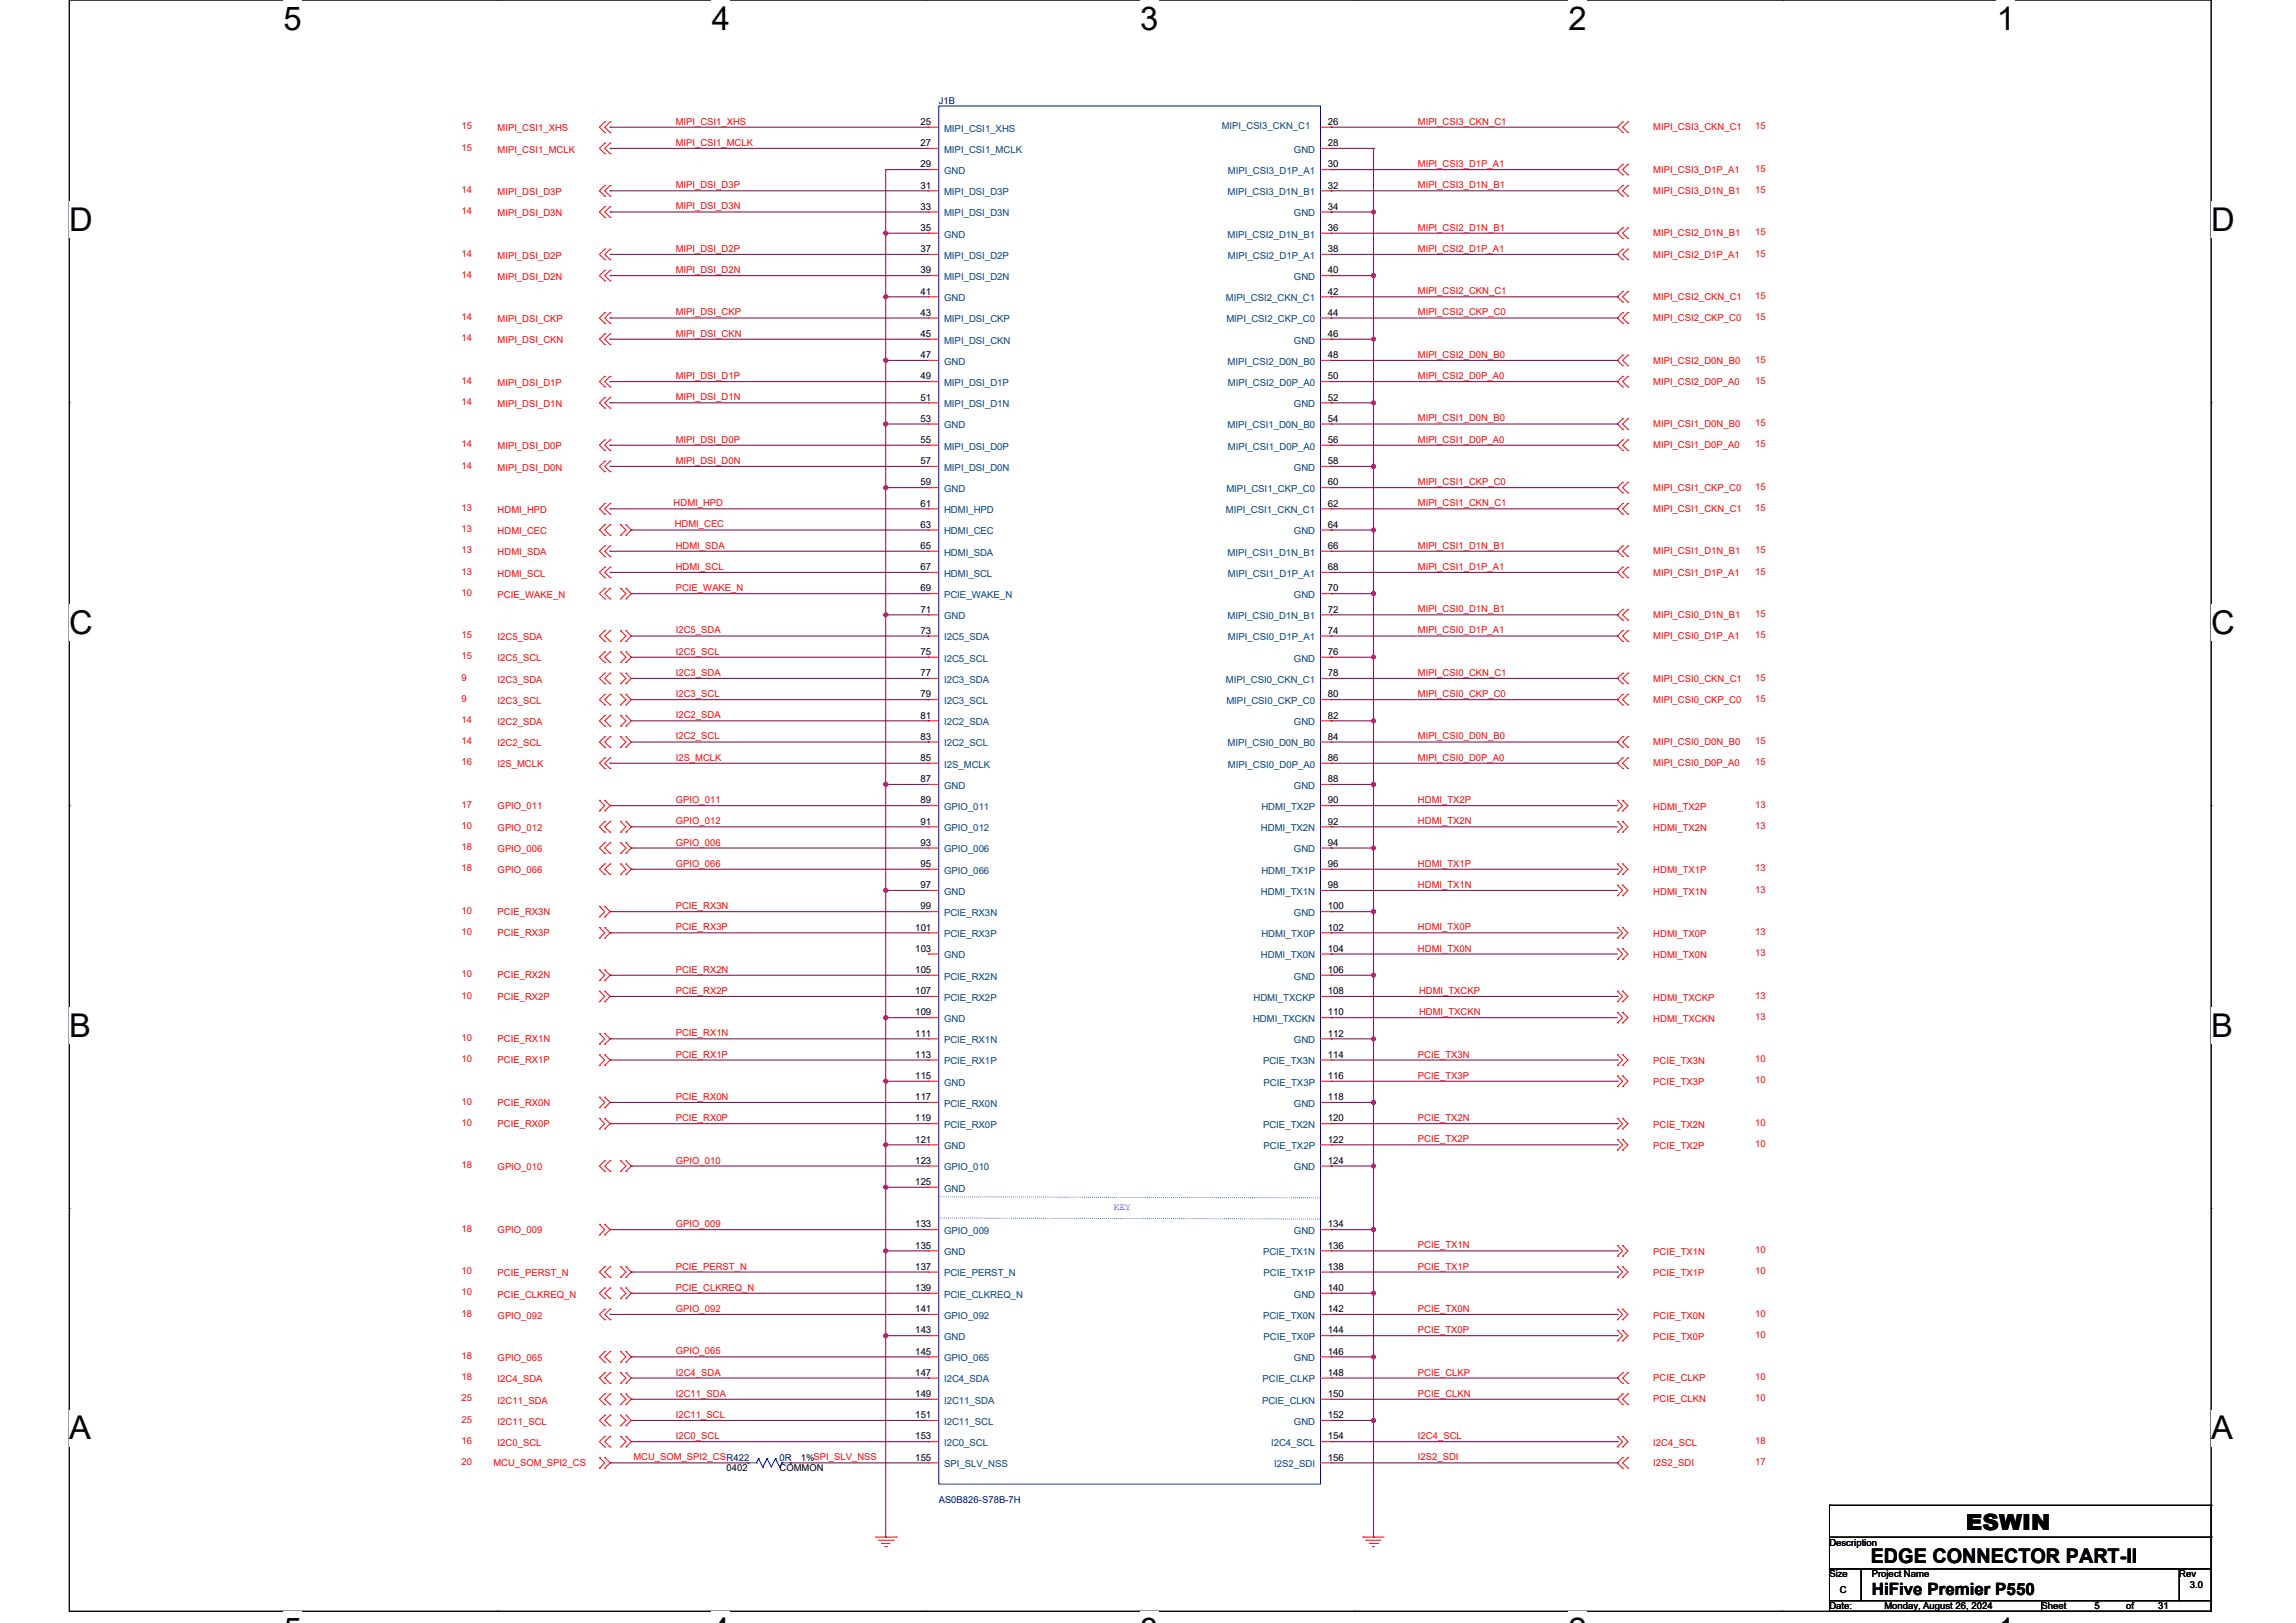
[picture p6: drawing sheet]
<svg xmlns="http://www.w3.org/2000/svg" width="297mm" height="210mm" viewBox="0 0 297 210" stroke-linecap="round" stroke-linejoin="round" font-family="sans-serif">
<defs><g id="words">
<g font-size="4.2">
<text x="36.7" y="3.8">5</text>
<text x="92.1" y="3.8">4</text>
<text x="147.5" y="3.8">3</text>
<text x="202.9" y="3.8">2</text>
<text x="258.3" y="3.8">1</text>
<text x="9" y="29.9">D</text>
<text x="286" y="29.9">D</text>
<text x="9" y="82">C</text>
<text x="286" y="82">C</text>
<text x="9" y="134.1">B</text>
<text x="286" y="134.1">B</text>
<text x="9" y="186.2">A</text>
<text x="286" y="186.2">A</text>
</g>
<text font-size="2.9" x="254.3" y="197.9">ESWIN</text>
<text font-size="2.6" x="242" y="202.3">EDGE CONNECTOR PART-II</text>
<text font-size="2.2" x="242.1" y="206.4">HiFive Premier P550</text>
<g font-size="1.2" fill="#f00">
<text x="59.7" y="16.7">15</text>
<text x="64.4" y="17">MIPI_CSI1_XHS</text>
<text x="87.4" y="16.1">MIPI_CSI1_XHS</text>
<text x="183.4" y="16.1">MIPI_CSI3_CKN_C1</text>
<text x="213.9" y="16.9">MIPI_CSI3_CKN_C1</text>
<text x="227" y="16.7">15</text>
<text x="59.7" y="19.5">15</text>
<text x="64.4" y="19.8">MIPI_CSI1_MCLK</text>
<text x="87.4" y="18.9">MIPI_CSI1_MCLK</text>
<text x="183.4" y="21.6">MIPI_CSI3_D1P_A1</text>
<text x="213.9" y="22.4">MIPI_CSI3_D1P_A1</text>
<text x="227" y="22.2">15</text>
<text x="59.7" y="25">14</text>
<text x="59.7" y="27.7">14</text>
<text x="64.4" y="25.2">MIPI_DSI_D3P</text>
<text x="64.4" y="28">MIPI_DSI_D3N</text>
<text x="87.4" y="24.4">MIPI_DSI_D3P</text>
<text x="87.4" y="27.1">MIPI_DSI_D3N</text>
<text x="183.4" y="29.8">MIPI_CSI2_D1N_B1</text>
<text x="183.4" y="24.4">MIPI_CSI3_D1N_B1</text>
<text x="213.9" y="25.1">MIPI_CSI3_D1N_B1</text>
<text x="227" y="25">15</text>
<text x="59.7" y="35.9">14</text>
<text x="59.7" y="33.2">14</text>
<text x="64.4" y="33.5">MIPI_DSI_D2P</text>
<text x="87.4" y="35.3">MIPI_DSI_D2N</text>
<text x="87.4" y="32.6">MIPI_DSI_D2P</text>
<text x="183.4" y="32.6">MIPI_CSI2_D1P_A1</text>
<text x="213.9" y="30.6">MIPI_CSI2_D1N_B1</text>
<text x="213.9" y="33.3">MIPI_CSI2_D1P_A1</text>
<text x="227" y="30.4">15</text>
<text x="227" y="33.2">15</text>
<text x="59.7" y="41.4">14</text>
<text x="64.4" y="41.7">MIPI_DSI_CKP</text>
<text x="64.4" y="36.2">MIPI_DSI_D2N</text>
<text x="87.4" y="40.8">MIPI_DSI_CKP</text>
<text x="183.4" y="38.1">MIPI_CSI2_CKN_C1</text>
<text x="183.4" y="40.8">MIPI_CSI2_CKP_C0</text>
<text x="213.9" y="38.8">MIPI_CSI2_CKN_C1</text>
<text x="213.9" y="41.6">MIPI_CSI2_CKP_C0</text>
<text x="227" y="38.7">15</text>
<text x="227" y="41.4">15</text>
<text x="59.7" y="44.2">14</text>
<text x="64.4" y="44.4">MIPI_DSI_CKN</text>
<text x="87.4" y="43.6">MIPI_DSI_CKN</text>
<text x="183.4" y="46.3">MIPI_CSI2_D0N_B0</text>
<text x="213.9" y="47.1">MIPI_CSI2_D0N_B0</text>
<text x="227" y="46.9">15</text>
<text x="59.7" y="49.7">14</text>
<text x="59.7" y="52.4">14</text>
<text x="64.4" y="49.9">MIPI_DSI_D1P</text>
<text x="64.4" y="52.7">MIPI_DSI_D1N</text>
<text x="87.4" y="49.1">MIPI_DSI_D1P</text>
<text x="87.4" y="51.8">MIPI_DSI_D1N</text>
<text x="183.4" y="49.1">MIPI_CSI2_D0P_A0</text>
<text x="213.9" y="49.8">MIPI_CSI2_D0P_A0</text>
<text x="227" y="49.7">15</text>
<text x="59.7" y="57.9">14</text>
<text x="64.4" y="58.2">MIPI_DSI_D0P</text>
<text x="87.4" y="57.3">MIPI_DSI_D0P</text>
<text x="183.4" y="54.5">MIPI_CSI1_D0N_B0</text>
<text x="183.4" y="57.3">MIPI_CSI1_D0P_A0</text>
<text x="213.9" y="55.3">MIPI_CSI1_D0N_B0</text>
<text x="213.9" y="58">MIPI_CSI1_D0P_A0</text>
<text x="227" y="55.1">15</text>
<text x="227" y="57.9">15</text>
<text x="59.7" y="60.6">14</text>
<text x="64.4" y="60.9">MIPI_DSI_D0N</text>
<text x="87.1" y="65.5">HDMI_HPD</text>
<text x="87.4" y="60">MIPI_DSI_D0N</text>
<text x="183.4" y="62.8">MIPI_CSI1_CKP_C0</text>
<text x="183.4" y="65.5">MIPI_CSI1_CKN_C1</text>
<text x="213.9" y="63.5">MIPI_CSI1_CKP_C0</text>
<text x="227" y="63.4">15</text>
<text x="59.7" y="66.1">13</text>
<text x="59.7" y="71.6">13</text>
<text x="59.7" y="68.9">13</text>
<text x="64.4" y="66.4">HDMI_HPD</text>
<text x="64.4" y="71.9">HDMI_SDA</text>
<text x="64.4" y="69.1">HDMI_CEC</text>
<text x="87.3" y="68.3">HDMI_CEC</text>
<text x="87.4" y="71">HDMI_SDA</text>
<text x="183.4" y="71">MIPI_CSI1_D1N_B1</text>
<text x="213.9" y="66.3">MIPI_CSI1_CKN_C1</text>
<text x="213.9" y="71.7">MIPI_CSI1_D1N_B1</text>
<text x="227" y="66.1">15</text>
<text x="227" y="71.6">15</text>
<text x="59.7" y="74.3">13</text>
<text x="59.7" y="77.1">10</text>
<text x="64.4" y="74.6">HDMI_SCL</text>
<text x="64.4" y="77.4">PCIE_WAKE_N</text>
<text x="87.4" y="73.7">HDMI_SCL</text>
<text x="87.4" y="76.5">PCIE_WAKE_N</text>
<text x="183.4" y="73.7">MIPI_CSI1_D1P_A1</text>
<text x="213.9" y="74.5">MIPI_CSI1_D1P_A1</text>
<text x="227" y="74.3">15</text>
<text x="59.7" y="82.6">15</text>
<text x="64.4" y="82.8">I2C5_SDA</text>
<text x="87.4" y="82">I2C5_SDA</text>
<text x="183.4" y="79.2">MIPI_CSI0_D1N_B1</text>
<text x="183.4" y="82">MIPI_CSI0_D1P_A1</text>
<text x="213.9" y="80">MIPI_CSI0_D1N_B1</text>
<text x="213.9" y="82.7">MIPI_CSI0_D1P_A1</text>
<text x="227" y="79.8">15</text>
<text x="227" y="82.6">15</text>
<text x="59.7" y="85.3">15</text>
<text x="59.7" y="88.1">9</text>
<text x="64.4" y="85.6">I2C5_SCL</text>
<text x="64.4" y="88.3">I2C3_SDA</text>
<text x="87.4" y="87.5">I2C3_SDA</text>
<text x="87.4" y="84.7">I2C5_SCL</text>
<text x="183.4" y="87.5">MIPI_CSI0_CKN_C1</text>
<text x="213.9" y="88.2">MIPI_CSI0_CKN_C1</text>
<text x="227" y="88.1">15</text>
<text x="59.7" y="90.8">9</text>
<text x="59.7" y="93.5">14</text>
<text x="64.4" y="91.1">I2C3_SCL</text>
<text x="64.4" y="93.8">I2C2_SDA</text>
<text x="87.4" y="90.2">I2C3_SCL</text>
<text x="87.4" y="92.9">I2C2_SDA</text>
<text x="87.4" y="95.7">I2C2_SCL</text>
<text x="183.4" y="90.2">MIPI_CSI0_CKP_C0</text>
<text x="183.4" y="95.7">MIPI_CSI0_D0N_B0</text>
<text x="213.9" y="90.9">MIPI_CSI0_CKP_C0</text>
<text x="227" y="90.8">15</text>
<text x="59.7" y="96.3">14</text>
<text x="59.7" y="99">16</text>
<text x="64.4" y="96.6">I2C2_SCL</text>
<text x="64.4" y="99.3">I2S_MCLK</text>
<text x="87.4" y="98.4">I2S_MCLK</text>
<text x="183.4" y="98.4">MIPI_CSI0_D0P_A0</text>
<text x="213.9" y="96.4">MIPI_CSI0_D0N_B0</text>
<text x="213.9" y="99.2">MIPI_CSI0_D0P_A0</text>
<text x="227" y="96.3">15</text>
<text x="227" y="99">15</text>
<text x="59.7" y="104.5">17</text>
<text x="59.7" y="107.3">10</text>
<text x="64.4" y="104.7">GPIO_011</text>
<text x="64.4" y="107.5">GPIO_012</text>
<text x="87.4" y="103.9">GPIO_011</text>
<text x="87.4" y="106.7">GPIO_012</text>
<text x="183.4" y="103.9">HDMI_TX2P</text>
<text x="183.4" y="106.7">HDMI_TX2N</text>
<text x="213.9" y="104.8">HDMI_TX2P</text>
<text x="213.9" y="107.5">HDMI_TX2N</text>
<text x="227" y="104.5">13</text>
<text x="227" y="107.3">13</text>
<text x="59.7" y="110">18</text>
<text x="59.7" y="112.7">18</text>
<text x="64.4" y="110.3">GPIO_006</text>
<text x="64.4" y="113">GPIO_066</text>
<text x="87.4" y="109.4">GPIO_006</text>
<text x="87.4" y="112.1">GPIO_066</text>
<text x="183.4" y="112.1">HDMI_TX1P</text>
<text x="213.9" y="113">HDMI_TX1P</text>
<text x="227" y="112.7">13</text>
<text x="59.7" y="118.2">10</text>
<text x="64.4" y="118.4">PCIE_RX3N</text>
<text x="87.4" y="117.6">PCIE_RX3N</text>
<text x="183.4" y="114.9">HDMI_TX1N</text>
<text x="213.9" y="115.8">HDMI_TX1N</text>
<text x="227" y="115.5">13</text>
<text x="59.7" y="121">10</text>
<text x="64.4" y="121.1">PCIE_RX3P</text>
<text x="87.4" y="120.4">PCIE_RX3P</text>
<text x="87.4" y="125.9">PCIE_RX2N</text>
<text x="183.4" y="120.4">HDMI_TX0P</text>
<text x="183.4" y="123.1">HDMI_TX0N</text>
<text x="213.9" y="121.3">HDMI_TX0P</text>
<text x="213.9" y="124">HDMI_TX0N</text>
<text x="227" y="121">13</text>
<text x="227" y="123.7">13</text>
<text x="59.7" y="126.5">10</text>
<text x="59.7" y="129.2">10</text>
<text x="64.4" y="126.6">PCIE_RX2N</text>
<text x="64.4" y="129.3">PCIE_RX2P</text>
<text x="87.4" y="128.6">PCIE_RX2P</text>
<text x="183.6" y="128.6">HDMI_TXCKP</text>
<text x="183.6" y="131.3">HDMI_TXCKN</text>
<text x="213.9" y="129.5">HDMI_TXCKP</text>
<text x="227" y="129.2">13</text>
<text x="227" y="132">13</text>
<text x="59.7" y="134.7">10</text>
<text x="59.7" y="137.4">10</text>
<text x="64.4" y="134.8">PCIE_RX1N</text>
<text x="64.4" y="137.6">PCIE_RX1P</text>
<text x="87.4" y="134.1">PCIE_RX1N</text>
<text x="87.4" y="136.8">PCIE_RX1P</text>
<text x="183.4" y="136.8">PCIE_TX3N</text>
<text x="213.9" y="132.2">HDMI_TXCKN</text>
<text x="213.9" y="137.7">PCIE_TX3N</text>
<text x="227" y="137.4">10</text>
<text x="59.7" y="142.9">10</text>
<text x="64.4" y="143.1">PCIE_RX0N</text>
<text x="87.4" y="142.3">PCIE_RX0N</text>
<text x="183.4" y="139.6">PCIE_TX3P</text>
<text x="213.9" y="140.5">PCIE_TX3P</text>
<text x="227" y="140.2">10</text>
<text x="59.7" y="145.7">10</text>
<text x="64.4" y="145.8">PCIE_RX0P</text>
<text x="87.4" y="145.1">PCIE_RX0P</text>
<text x="183.4" y="145.1">PCIE_TX2N</text>
<text x="183.4" y="147.8">PCIE_TX2P</text>
<text x="213.9" y="145.9">PCIE_TX2N</text>
<text x="213.9" y="148.7">PCIE_TX2P</text>
<text x="227" y="145.7">10</text>
<text x="227" y="148.4">10</text>
<text x="59.7" y="151.2">18</text>
<text x="64.4" y="151.4">GPIO_010</text>
<text x="87.4" y="150.5">GPIO_010</text>
<text x="59.7" y="159.4">18</text>
<text x="64.4" y="159.5">GPIO_009</text>
<text x="87.4" y="158.8">GPIO_009</text>
<text x="183.4" y="161.5">PCIE_TX1N</text>
<text x="59.7" y="164.9">10</text>
<text x="59.7" y="167.6">10</text>
<text x="64.4" y="165.1">PCIE_PERST_N</text>
<text x="64.4" y="167.9">PCIE_CLKREQ_N</text>
<text x="87.4" y="167">PCIE_CLKREQ_N</text>
<text x="87.4" y="164.3">PCIE_PERST_N</text>
<text x="183.4" y="164.3">PCIE_TX1P</text>
<text x="213.9" y="162.4">PCIE_TX1N</text>
<text x="213.9" y="165.1">PCIE_TX1P</text>
<text x="227" y="162.1">10</text>
<text x="227" y="164.9">10</text>
<text x="59.7" y="170.4">18</text>
<text x="64.4" y="170.6">GPIO_092</text>
<text x="87.4" y="169.7">GPIO_092</text>
<text x="183.4" y="169.7">PCIE_TX0N</text>
<text x="183.4" y="172.5">PCIE_TX0P</text>
<text x="213.9" y="170.6">PCIE_TX0N</text>
<text x="213.9" y="173.4">PCIE_TX0P</text>
<text x="227" y="170.4">10</text>
<text x="227" y="173.1">10</text>
<text x="59.7" y="175.8">18</text>
<text x="59.7" y="178.6">18</text>
<text x="64.4" y="176.1">GPIO_065</text>
<text x="64.4" y="178.9">I2C4_SDA</text>
<text x="87.4" y="175.2">GPIO_065</text>
<text x="87.4" y="178">I2C4_SDA</text>
<text x="183.4" y="178">PCIE_CLKP</text>
<text x="213.9" y="178.7">PCIE_CLKP</text>
<text x="227" y="178.6">10</text>
<text x="59.7" y="184.1">25</text>
<text x="59.7" y="181.3">25</text>
<text x="64.4" y="184.4">I2C11_SCL</text>
<text x="64.4" y="181.6">I2C11_SDA</text>
<text x="87.4" y="183.5">I2C11_SCL</text>
<text x="87.4" y="180.7">I2C11_SDA</text>
<text x="183.4" y="180.7">PCIE_CLKN</text>
<text x="213.9" y="181.5">PCIE_CLKN</text>
<text x="227" y="181.3">10</text>
<text x="59.7" y="189.6">20</text>
<text x="59.7" y="186.8">16</text>
<text x="63.8" y="189.7">MCU_SOM_SPI2_CS</text>
<text x="64.4" y="187.1">I2C0_SCL</text>
<text x="81.9" y="189">MCU_SOM_SPI2_CSR422</text>
<text x="87.4" y="186.2">I2C0_SCL</text>
<text x="183.4" y="186.2">I2C4_SCL</text>
<text x="183.4" y="189">I2S2_SDI</text>
<text x="213.9" y="189.7">I2S2_SDI</text>
<text x="213.9" y="187.1">I2C4_SCL</text>
<text x="227" y="189.6">17</text>
<text x="227" y="186.8">18</text>
</g>
<g font-size="1.2">
<text x="119.1" y="16.2">25</text>
<text x="171.8" y="16.2">26</text>
<text x="119.1" y="18.9">27</text>
<text x="119.1" y="21.7">29</text>
<text x="171.8" y="18.9">28</text>
<text x="171.8" y="21.7">30</text>
<text x="119.1" y="24.4">31</text>
<text x="119.1" y="27.1">33</text>
<text x="119.1" y="29.9">35</text>
<text x="171.8" y="24.4">32</text>
<text x="171.8" y="27.1">34</text>
<text x="171.8" y="29.9">36</text>
<text x="119.1" y="32.6">37</text>
<text x="119.1" y="35.4">39</text>
<text x="171.8" y="32.6">38</text>
<text x="171.8" y="35.4">40</text>
<text x="119.1" y="38.1">41</text>
<text x="119.1" y="40.9">43</text>
<text x="171.8" y="38.1">42</text>
<text x="171.8" y="40.9">44</text>
<text x="119.1" y="43.6">45</text>
<text x="119.1" y="46.3">47</text>
<text x="171.8" y="43.6">46</text>
<text x="171.8" y="46.3">48</text>
<text x="119.1" y="49.1">49</text>
<text x="119.1" y="51.8">51</text>
<text x="171.8" y="49.1">50</text>
<text x="171.8" y="51.8">52</text>
<text x="119.1" y="54.6">53</text>
<text x="119.1" y="57.3">55</text>
<text x="171.8" y="54.6">54</text>
<text x="171.8" y="57.3">56</text>
<text x="119.1" y="60.1">57</text>
<text x="119.1" y="62.8">59</text>
<text x="119.1" y="65.6">61</text>
<text x="171.8" y="60.1">58</text>
<text x="171.8" y="62.8">60</text>
<text x="171.8" y="65.6">62</text>
<text x="119.1" y="68.3">63</text>
<text x="119.1" y="71">65</text>
<text x="171.8" y="68.3">64</text>
<text x="171.8" y="71">66</text>
<text x="119.1" y="73.8">67</text>
<text x="119.1" y="76.5">69</text>
<text x="171.8" y="73.8">68</text>
<text x="171.8" y="76.5">70</text>
<text x="119.1" y="79.3">71</text>
<text x="119.1" y="82">73</text>
<text x="171.8" y="79.3">72</text>
<text x="171.8" y="82">74</text>
<text x="119.1" y="84.8">75</text>
<text x="119.1" y="87.5">77</text>
<text x="171.8" y="84.8">76</text>
<text x="171.8" y="87.5">78</text>
<text x="119.1" y="90.2">79</text>
<text x="119.1" y="93">81</text>
<text x="119.1" y="95.7">83</text>
<text x="171.8" y="90.2">80</text>
<text x="171.8" y="93">82</text>
<text x="171.8" y="95.7">84</text>
<text x="119.1" y="98.5">85</text>
<text x="119.1" y="101.2">87</text>
<text x="171.8" y="98.5">86</text>
<text x="171.8" y="101.2">88</text>
<text x="119.1" y="104">89</text>
<text x="119.1" y="106.7">91</text>
<text x="171.8" y="104">90</text>
<text x="171.8" y="106.7">92</text>
<text x="119.1" y="109.4">93</text>
<text x="119.1" y="112.2">95</text>
<text x="171.8" y="109.4">94</text>
<text x="171.8" y="112.2">96</text>
<text x="119.1" y="114.9">97</text>
<text x="119.1" y="117.7">99</text>
<text x="171.8" y="114.9">98</text>
<text x="171.8" y="117.7">100</text>
<text x="118.4" y="120.4">101</text>
<text x="118.4" y="123.2">103</text>
<text x="118.4" y="125.9">105</text>
<text x="171.8" y="120.4">102</text>
<text x="171.8" y="123.2">104</text>
<text x="171.8" y="125.9">106</text>
<text x="118.4" y="128.6">107</text>
<text x="118.4" y="131.4">109</text>
<text x="171.8" y="128.6">108</text>
<text x="171.8" y="131.4">110</text>
<text x="118.4" y="134.1">111</text>
<text x="118.4" y="136.9">113</text>
<text x="171.8" y="134.1">112</text>
<text x="171.8" y="136.9">114</text>
<text x="118.4" y="139.6">115</text>
<text x="118.4" y="142.4">117</text>
<text x="171.8" y="139.6">116</text>
<text x="171.8" y="142.4">118</text>
<text x="118.4" y="145.1">119</text>
<text x="118.4" y="147.8">121</text>
<text x="171.8" y="145.1">120</text>
<text x="171.8" y="147.8">122</text>
<text x="118.4" y="150.6">123</text>
<text x="118.4" y="153.3">125</text>
<text x="171.8" y="150.6">124</text>
<text x="118.4" y="158.8">133</text>
<text x="118.4" y="161.6">135</text>
<text x="171.8" y="158.8">134</text>
<text x="171.8" y="161.6">136</text>
<text x="118.4" y="164.3">137</text>
<text x="118.4" y="167">139</text>
<text x="171.8" y="164.3">138</text>
<text x="171.8" y="167">140</text>
<text x="118.4" y="169.8">141</text>
<text x="118.4" y="172.5">143</text>
<text x="171.8" y="169.8">142</text>
<text x="171.8" y="172.5">144</text>
<text x="118.4" y="175.3">145</text>
<text x="118.4" y="178">147</text>
<text x="171.8" y="175.3">146</text>
<text x="171.8" y="178">148</text>
<text x="118.4" y="180.8">149</text>
<text x="118.4" y="183.5">151</text>
<text x="171.8" y="180.8">150</text>
<text x="171.8" y="183.5">152</text>
<text x="94" y="190.4">0402</text>
<text x="100.9" y="190.4">COMMON</text>
<text x="103.6" y="189">1%SPI_SLV_NSS</text>
<text x="118.4" y="186.3">153</text>
<text x="118.4" y="189">155</text>
<text x="171.8" y="186.3">154</text>
<text x="171.8" y="189">156</text>
<text x="236.6" y="200">Description</text>
<text x="236.6" y="204.1">Size</text>
<text x="236.6" y="208.2">Date:</text>
<text x="238" y="206.2">C</text>
<text x="242.1" y="204.1">Project Name</text>
<text x="243.8" y="208.2">Monday, August 26, 2024</text>
<text x="264.1" y="208.2">Sheet</text>
<text x="270.9" y="208.2">5</text>
<text x="275" y="208.2">of</text>
<text x="279.2" y="208.2">31</text>
<text x="281.9" y="204.1">Rev</text>
<text x="283.3" y="205.5">3.0</text>
</g>
<g font-size="1.2" fill="#000080">
<text x="121.4" y="13.4">J1B</text>
<text x="100.9" y="189">0R</text>
<text x="121.4" y="194.5">AS0B826-S78B-7H</text>
</g>
<g font-size="1.2" fill="#004080">
<text x="122.1" y="17">MIPI_CSI1_XHS</text>
<text x="158.1" y="16.7">MIPI_CSI3_CKN_C1</text>
<text x="122.1" y="19.8">MIPI_CSI1_MCLK</text>
<text x="122.1" y="22.5">GND</text>
<text x="158.8" y="22.5">MIPI_CSI3_D1P_A1</text>
<text x="167.4" y="19.8">GND</text>
<text x="122.1" y="25.3">MIPI_DSI_D3P</text>
<text x="122.1" y="28">MIPI_DSI_D3N</text>
<text x="158.8" y="25.3">MIPI_CSI3_D1N_B1</text>
<text x="167.4" y="28">GND</text>
<text x="122.1" y="30.7">GND</text>
<text x="122.1" y="33.5">MIPI_DSI_D2P</text>
<text x="158.8" y="30.7">MIPI_CSI2_D1N_B1</text>
<text x="158.8" y="33.5">MIPI_CSI2_D1P_A1</text>
<text x="122.1" y="36.2">MIPI_DSI_D2N</text>
<text x="122.1" y="39">GND</text>
<text x="122.1" y="41.7">MIPI_DSI_CKP</text>
<text x="158.6" y="39">MIPI_CSI2_CKN_C1</text>
<text x="158.6" y="41.7">MIPI_CSI2_CKP_C0</text>
<text x="167.4" y="36.2">GND</text>
<text x="122.1" y="44.4">MIPI_DSI_CKN</text>
<text x="122.1" y="47.2">GND</text>
<text x="158.8" y="47.2">MIPI_CSI2_D0N_B0</text>
<text x="167.4" y="44.4">GND</text>
<text x="122.1" y="49.9">MIPI_DSI_D1P</text>
<text x="122.1" y="52.7">MIPI_DSI_D1N</text>
<text x="158.8" y="49.9">MIPI_CSI2_D0P_A0</text>
<text x="167.4" y="52.7">GND</text>
<text x="122.1" y="55.4">GND</text>
<text x="122.1" y="58.2">MIPI_DSI_D0P</text>
<text x="158.8" y="55.4">MIPI_CSI1_D0N_B0</text>
<text x="158.8" y="58.2">MIPI_CSI1_D0P_A0</text>
<text x="122.1" y="60.9">MIPI_DSI_D0N</text>
<text x="122.1" y="63.7">GND</text>
<text x="158.6" y="63.7">MIPI_CSI1_CKP_C0</text>
<text x="167.4" y="60.9">GND</text>
<text x="122.1" y="66.4">HDMI_HPD</text>
<text x="122.1" y="69.1">HDMI_CEC</text>
<text x="122.1" y="71.9">HDMI_SDA</text>
<text x="158.6" y="66.4">MIPI_CSI1_CKN_C1</text>
<text x="158.8" y="71.9">MIPI_CSI1_D1N_B1</text>
<text x="167.4" y="69.1">GND</text>
<text x="122.1" y="74.6">HDMI_SCL</text>
<text x="122.1" y="77.4">PCIE_WAKE_N</text>
<text x="158.8" y="74.6">MIPI_CSI1_D1P_A1</text>
<text x="167.4" y="77.4">GND</text>
<text x="122.1" y="80.1">GND</text>
<text x="122.1" y="82.9">I2C5_SDA</text>
<text x="158.8" y="80.1">MIPI_CSI0_D1N_B1</text>
<text x="158.8" y="82.9">MIPI_CSI0_D1P_A1</text>
<text x="122.1" y="85.6">I2C5_SCL</text>
<text x="122.1" y="88.3">I2C3_SDA</text>
<text x="158.6" y="88.3">MIPI_CSI0_CKN_C1</text>
<text x="167.4" y="85.6">GND</text>
<text x="122.1" y="91.1">I2C3_SCL</text>
<text x="122.1" y="93.8">I2C2_SDA</text>
<text x="158.6" y="91.1">MIPI_CSI0_CKP_C0</text>
<text x="167.4" y="93.8">GND</text>
<text x="122.1" y="96.6">I2C2_SCL</text>
<text x="122.1" y="99.3">I2S_MCLK</text>
<text x="158.8" y="96.6">MIPI_CSI0_D0N_B0</text>
<text x="158.8" y="99.3">MIPI_CSI0_D0P_A0</text>
<text x="122.1" y="102.1">GND</text>
<text x="122.1" y="104.8">GPIO_011</text>
<text x="122.1" y="107.5">GPIO_012</text>
<text x="163.1" y="107.5">HDMI_TX2N</text>
<text x="163.2" y="104.8">HDMI_TX2P</text>
<text x="167.4" y="102.1">GND</text>
<text x="122.1" y="110.3">GPIO_006</text>
<text x="122.1" y="113">GPIO_066</text>
<text x="163.2" y="113">HDMI_TX1P</text>
<text x="167.4" y="110.3">GND</text>
<text x="122.1" y="115.8">GND</text>
<text x="122.1" y="118.5">PCIE_RX3N</text>
<text x="163.1" y="115.8">HDMI_TX1N</text>
<text x="167.4" y="118.5">GND</text>
<text x="122.1" y="121.3">PCIE_RX3P</text>
<text x="122.1" y="124">GND</text>
<text x="163.1" y="124">HDMI_TX0N</text>
<text x="163.2" y="121.3">HDMI_TX0P</text>
<text x="122.1" y="126.7">PCIE_RX2N</text>
<text x="122.1" y="129.5">PCIE_RX2P</text>
<text x="162.2" y="129.5">HDMI_TXCKP</text>
<text x="167.4" y="126.7">GND</text>
<text x="122.1" y="132.2">GND</text>
<text x="122.1" y="135">PCIE_RX1N</text>
<text x="122.1" y="137.7">PCIE_RX1P</text>
<text x="162.1" y="132.2">HDMI_TXCKN</text>
<text x="163.4" y="137.7">PCIE_TX3N</text>
<text x="167.4" y="135">GND</text>
<text x="122.1" y="140.5">GND</text>
<text x="122.1" y="143.2">PCIE_RX0N</text>
<text x="163.4" y="140.5">PCIE_TX3P</text>
<text x="167.4" y="143.2">GND</text>
<text x="122.1" y="146">PCIE_RX0P</text>
<text x="122.1" y="148.7">GND</text>
<text x="163.4" y="146">PCIE_TX2N</text>
<text x="163.4" y="148.7">PCIE_TX2P</text>
<text x="122.1" y="151.4">GPIO_010</text>
<text x="122.1" y="154.2">GND</text>
<text x="167.4" y="151.4">GND</text>
<text x="122.1" y="159.7">GPIO_009</text>
<text x="167.4" y="159.7">GND</text>
<text x="122.1" y="162.4">GND</text>
<text x="122.1" y="165.2">PCIE_PERST_N</text>
<text x="122.1" y="167.9">PCIE_CLKREQ_N</text>
<text x="163.4" y="162.4">PCIE_TX1N</text>
<text x="163.4" y="165.2">PCIE_TX1P</text>
<text x="167.4" y="167.9">GND</text>
<text x="122.1" y="170.6">GPIO_092</text>
<text x="122.1" y="173.4">GND</text>
<text x="163.4" y="170.6">PCIE_TX0N</text>
<text x="163.4" y="173.4">PCIE_TX0P</text>
<text x="122.1" y="176.1">GPIO_065</text>
<text x="122.1" y="178.9">I2C4_SDA</text>
<text x="163.3" y="178.9">PCIE_CLKP</text>
<text x="167.4" y="176.1">GND</text>
<text x="122.1" y="181.6">I2C11_SDA</text>
<text x="122.1" y="184.4">I2C11_SCL</text>
<text x="163.3" y="181.6">PCIE_CLKN</text>
<text x="167.4" y="184.4">GND</text>
<text x="122.1" y="187.1">I2C0_SCL</text>
<text x="122.1" y="189.8">SPI_SLV_NSS</text>
<text x="164.4" y="187.1">I2C4_SCL</text>
<text x="164.8" y="189.8">I2S2_SDI</text>
</g>
<text font-size="1.2" fill="#00f" x="144.1" y="156.5">KEY</text>
</g></defs>
<path d="M9 0h277v208.5h-277z" fill="none" stroke="#000" stroke-width=".13"/>
<g fill="#fff">
<path d="M36.7 0h2.3v4.7h-2.3z"/>
<path d="M36.7 208.5h2.3v1.5h-2.3z"/>
</g>
<path d="M64.4 0h.1M64.4 208.5h.1" fill="none" stroke="#000" stroke-width=".13"/>
<g fill="#fff">
<path d="M92.1 0h2.3v4.7h-2.3z"/>
<path d="M92.1 208.5h2.3v1.5h-2.3z"/>
</g>
<path d="M119.8 0h.1M119.8 208.5h.1" fill="none" stroke="#000" stroke-width=".13"/>
<g fill="#fff">
<path d="M147.5 0h2.3v4.7h-2.3z"/>
<path d="M147.5 208.5h2.3v1.5h-2.3z"/>
</g>
<path d="M175.2 0h.1M175.2 208.5h.1" fill="none" stroke="#000" stroke-width=".13"/>
<g fill="#fff">
<path d="M202.9 0h2.3v4.7h-2.3z"/>
<path d="M202.9 208.5h2.3v1.5h-2.3z"/>
</g>
<path d="M230.6 0h.1M230.6 208.5h.1" fill="none" stroke="#000" stroke-width=".13"/>
<g fill="#fff">
<path d="M258.3 0h2.4v4.7h-2.4z"/>
<path d="M258.3 208.5h2.4v1.5h-2.4z"/>
<path d="M9 26.1h3v4.7h-3z"/>
<path d="M286 26.1h3.1v4.7h-3.1z"/>
<path d="M9 78.2h3v4.7h-3z"/>
<path d="M286 78.2h3.1v4.7h-3.1z"/>
</g>
<path d="M9 52.1h.1M286 52.1h.1" fill="none" stroke="#000" stroke-width=".13"/>
<g fill="#fff">
<path d="M9 130.3h2.8v4.7h-2.8z"/>
<path d="M286 130.3h2.9v4.7h-2.9z"/>
</g>
<path d="M9 104.2h.1M286 104.2h.1" fill="none" stroke="#000" stroke-width=".13"/>
<g fill="#fff">
<path d="M9 182.4h2.8v4.7h-2.8z"/>
<path d="M286 182.4h2.9v4.7h-2.9z"/>
</g>
<g fill="none" stroke="#000" stroke-width=".13">
<path d="M9 156.4h.1M286 156.4h.1M236.7 198.9h49.3v4.1h-49.3zM236.7 194.8h.1M236.7 194.8v4.1M236.7 194.8h49.3M286 194.8h.1M286 198.9h.1M286 194.8v4.1M236.7 203h4.1v4.1h-4.1zM236.7 207.1h27.4v1.4h-27.4zM240.8 203h41.1v4.1h-41.1z"/>
<path d="M264.1 207.1h21.9v1.4h-21.9zM281.9 203h4.1v4.1h-4.1z"/>
</g>
<g fill="none" stroke="#f00" stroke-width=".13">
<path d="M78.2 17.1h.1M78.2 15.8h.1M78.2 19.9h.1M78.2 18.5h.1M78.2 15.8l-.7 .7 .7 .6M78.2 18.5l-.7 .7 .7 .7M78.9 17.1h.1M78.9 15.8h.1M78.9 19.9h.1M78.9 18.5h.1M78.9 15.8l-.7 .7 .7 .6M78.9 18.5l-.7 .7 .7 .7"/>
<path d="M120.1 16.5h.1M120.1 19.2h.1M120.1 16.5h1.3M120.1 19.2h1.3M170.8 16.5h1.4M170.8 19.2h1.4M172.2 16.5h.1M172.2 19.2h.1M209.9 15.8h.1M209.9 17.1h.1M209.9 15.8l-.7 .7 .7 .6M210.6 17.1h.1"/>
<path d="M210.6 15.8h.1M210.6 15.8l-.7 .7 .7 .6M78.2 25.4h.1M78.2 24h.1M78.2 28.1h.1M78.2 26.7h.1M78.2 36.3h.1M78.2 35h.1M78.2 33.6h.1M78.2 32.2h.1M78.2 24l-.7 .7 .7 .7M78.2 26.7l-.7 .7 .7 .7"/>
<path d="M78.2 35l-.7 .7 .7 .6M78.2 32.2l-.7 .7 .7 .7M78.9 25.4h.1M78.9 24h.1M78.9 28.1h.1M78.9 26.7h.1M78.9 36.3h.1M78.9 35h.1M78.9 33.6h.1M78.9 32.2h.1M78.9 24l-.7 .7 .7 .7M78.9 26.7l-.7 .7 .7 .7"/>
<path d="M78.9 35l-.7 .7 .7 .6M78.9 32.2l-.7 .7 .7 .7M120.1 21.9h.1M120.1 24.7h.1M120.1 27.4h.1M120.1 30.2h.1M120.1 32.9h.1M120.1 35.7h.1M120.1 38.4h.1M120.1 21.9h1.3M120.1 24.7h1.3M120.1 27.4h1.3"/>
<path d="M120.1 30.2h1.3M120.1 32.9h1.3M120.1 35.7h1.3M120.1 38.4h1.3M170.8 21.9h1.4M170.8 24.7h1.4M170.8 27.4h1.4M170.8 30.2h1.4M170.8 32.9h1.4M170.8 35.7h1.4M170.8 38.4h1.4M172.2 21.9h.1"/>
<path d="M172.2 24.7h.1M172.2 27.4h.1M172.2 30.2h.1M172.2 32.9h.1M172.2 35.7h.1M172.2 38.4h.1M209.9 29.5h.1M209.9 30.9h.1M209.9 32.2h.1M209.9 33.6h.1M209.9 37.7h.1M209.9 39.1h.1"/>
<path d="M209.9 21.3h.1M209.9 22.6h.1M209.9 24h.1M209.9 25.4h.1M209.9 29.5l-.7 .7 .7 .7M209.9 32.2l-.7 .7 .7 .7M209.9 37.7l-.7 .7 .7 .7M209.9 21.3l-.7 .6 .7 .7M209.9 24l-.7 .7 .7 .7M210.6 30.9h.1M210.6 29.5h.1M210.6 33.6h.1"/>
<path d="M210.6 32.2h.1M210.6 39.1h.1M210.6 37.7h.1M210.6 22.6h.1M210.6 21.3h.1M210.6 25.4h.1M210.6 24h.1M210.6 29.5l-.7 .7 .7 .7M210.6 32.2l-.7 .7 .7 .7M210.6 37.7l-.7 .7 .7 .7M210.6 21.3l-.7 .6 .7 .7M210.6 24l-.7 .7 .7 .7"/>
<path d="M78.2 41.8h.1M78.2 40.5h.1M78.2 44.6h.1M78.2 43.2h.1M78.2 50.1h.1M78.2 48.7h.1M78.2 52.8h.1M78.2 51.4h.1M78.2 59.7h.1M78.2 58.3h.1M78.2 56.9h.1M78.2 40.5l-.7 .6 .7 .7"/>
<path d="M78.2 43.2l-.7 .7 .7 .7M78.2 48.7l-.7 .7 .7 .7M78.2 51.4l-.7 .7 .7 .7M78.2 59.7l-.7 .6 .7 .7M78.2 56.9l-.7 .7 .7 .7M78.9 41.8h.1M78.9 40.5h.1M78.9 44.6h.1M78.9 43.2h.1M78.9 50.1h.1M78.9 48.7h.1M78.9 52.8h.1"/>
<path d="M78.9 51.4h.1M78.9 59.7h.1M78.9 58.3h.1M78.9 56.9h.1M78.9 40.5l-.7 .6 .7 .7M78.9 43.2l-.7 .7 .7 .7M78.9 48.7l-.7 .7 .7 .7M78.9 51.4l-.7 .7 .7 .7M78.9 59.7l-.7 .6 .7 .7M78.9 56.9l-.7 .7 .7 .7M120.1 41.1h.1M120.1 43.9h.1"/>
<path d="M120.1 46.6h.1M120.1 49.4h.1M120.1 52.1h.1M120.1 54.9h.1M120.1 57.6h.1M120.1 41.1h1.3M120.1 43.9h1.3M120.1 46.6h1.3M120.1 49.4h1.3M120.1 52.1h1.3M120.1 54.9h1.3M120.1 57.6h1.3"/>
<path d="M170.8 41.1h1.4M170.8 43.9h1.4M170.8 46.6h1.4M170.8 49.4h1.4M170.8 52.1h1.4M170.8 54.9h1.4M170.8 57.6h1.4M172.2 41.1h.1M172.2 43.9h.1M172.2 46.6h.1M172.2 49.4h.1M172.2 52.1h.1"/>
<path d="M172.2 54.9h.1M172.2 57.6h.1M209.9 40.5h.1M209.9 41.8h.1M209.9 46h.1M209.9 47.3h.1M209.9 48.7h.1M209.9 50.1h.1M209.9 54.2h.1M209.9 55.6h.1M209.9 56.9h.1M209.9 58.3h.1"/>
<path d="M209.9 40.5l-.7 .6 .7 .7M209.9 46l-.7 .6 .7 .7M209.9 48.7l-.7 .7 .7 .7M209.9 54.2l-.7 .7 .7 .7M209.9 56.9l-.7 .7 .7 .7M210.6 41.8h.1M210.6 40.5h.1M210.6 47.3h.1M210.6 46h.1M210.6 50.1h.1M210.6 48.7h.1M210.6 55.6h.1"/>
<path d="M210.6 54.2h.1M210.6 58.3h.1M210.6 56.9h.1M210.6 40.5l-.7 .6 .7 .7M210.6 46l-.7 .6 .7 .7M210.6 48.7l-.7 .7 .7 .7M210.6 54.2l-.7 .7 .7 .7M210.6 56.9l-.7 .7 .7 .7M78.2 66.5h.1M78.2 65.2h.1M78.2 72h.1M78.2 70.6h.1"/>
<path d="M78.2 74.8h.1M78.2 73.4h.1M78.2 77.5h.1M78.2 76.1h.1M78.2 69.3h.1M78.2 67.9h.1M78.2 61h.1M78.2 65.2l-.7 .6 .7 .7M78.2 70.6l-.7 .7 .7 .7M78.2 73.4l-.7 .7 .7 .7M78.2 76.1l-.7 .7 .7 .7M78.2 67.9l-.7 .7 .7 .7"/>
<path d="M78.9 66.5h.1M78.9 65.2h.1M78.9 72h.1M78.9 70.6h.1M78.9 74.8h.1M78.9 73.4h.1M78.9 77.5h.1M78.9 76.1h.1M78.9 69.3h.1M78.9 67.9h.1M78.9 61h.1M78.9 65.2l-.7 .6 .7 .7"/>
<path d="M78.9 70.6l-.7 .7 .7 .7M78.9 73.4l-.7 .7 .7 .7M78.9 76.1l-.7 .7 .7 .7M78.9 67.9l-.7 .7 .7 .7M80.3 77.5h.1M80.3 76.1h.1M80.3 69.3h.1M80.3 67.9h.1M80.3 67.9l.7 .7-.7 .7M80.3 76.1l.7 .7-.7 .7M81 76.1h.1M81 77.5h.1"/>
<path d="M81 67.9h.1M81 69.3h.1M81 76.1l.7 .7-.7 .7M81 67.9l.7 .7-.7 .7M120.1 60.3h.1M120.1 63.1h.1M120.1 65.8h.1M120.1 68.6h.1M120.1 71.3h.1M120.1 74.1h.1M120.1 76.8h.1M120.1 79.6h.1"/>
<path d="M120.1 60.3h1.3M120.1 63.1h1.3M120.1 65.8h1.3M120.1 68.6h1.3M120.1 71.3h1.3M120.1 74.1h1.3M120.1 76.8h1.3M120.1 79.6h1.3M170.8 60.3h1.4M170.8 63.1h1.4M170.8 65.8h1.4M170.8 68.6h1.4"/>
<path d="M170.8 71.3h1.4M170.8 74.1h1.4M170.8 76.8h1.4M170.8 79.6h1.4M172.2 60.3h.1M172.2 63.1h.1M172.2 65.8h.1M172.2 68.6h.1M172.2 71.3h.1M172.2 74.1h.1M172.2 76.8h.1M172.2 79.6h.1"/>
<path d="M209.9 62.4h.1M209.9 63.8h.1M209.9 65.2h.1M209.9 66.5h.1M209.9 70.6h.1M209.9 72h.1M209.9 73.4h.1M209.9 74.8h.1M209.9 78.9h.1M209.9 62.4l-.7 .7 .7 .7M209.9 65.2l-.7 .6 .7 .7M209.9 70.6l-.7 .7 .7 .7"/>
<path d="M209.9 73.4l-.7 .7 .7 .7M209.9 78.9l-.7 .7 .7 .6M210.6 63.8h.1M210.6 62.4h.1M210.6 66.5h.1M210.6 65.2h.1M210.6 72h.1M210.6 70.6h.1M210.6 74.8h.1M210.6 73.4h.1M210.6 78.9h.1M210.6 62.4l-.7 .7 .7 .7"/>
<path d="M210.6 65.2l-.7 .6 .7 .7M210.6 70.6l-.7 .7 .7 .7M210.6 73.4l-.7 .7 .7 .7M210.6 78.9l-.7 .7 .7 .6M78.2 83h.1M78.2 81.6h.1M78.2 85.7h.1M78.2 84.3h.1M78.2 88.5h.1M78.2 87.1h.1M78.2 91.2h.1M78.2 89.8h.1"/>
<path d="M78.2 94h.1M78.2 92.6h.1M78.2 96.7h.1M78.2 95.3h.1M78.2 99.4h.1M78.2 98.1h.1M78.2 81.6l-.7 .7 .7 .7M78.2 84.3l-.7 .7 .7 .7M78.2 87.1l-.7 .7 .7 .7M78.2 89.8l-.7 .7 .7 .7M78.2 92.6l-.7 .7 .7 .7M78.2 95.3l-.7 .7 .7 .7"/>
<path d="M78.2 98.1l-.7 .7 .7 .6M78.9 83h.1M78.9 81.6h.1M78.9 85.7h.1M78.9 84.3h.1M78.9 88.5h.1M78.9 87.1h.1M78.9 91.2h.1M78.9 89.8h.1M78.9 94h.1M78.9 92.6h.1M78.9 96.7h.1"/>
<path d="M78.9 95.3h.1M78.9 99.4h.1M78.9 98.1h.1M78.9 84.3l-.7 .7 .7 .7M78.9 81.6l-.7 .7 .7 .7M78.9 89.8l-.7 .7 .7 .7M78.9 87.1l-.7 .7 .7 .7M78.9 95.3l-.7 .7 .7 .7M78.9 92.6l-.7 .7 .7 .7M78.9 98.1l-.7 .7 .7 .6M80.3 83h.1M80.3 81.6h.1"/>
<path d="M80.3 85.7h.1M80.3 84.3h.1M80.3 88.5h.1M80.3 87.1h.1M80.3 91.2h.1M80.3 89.8h.1M80.3 94h.1M80.3 92.6h.1M80.3 96.7h.1M80.3 95.3h.1M80.3 81.6l.7 .7-.7 .7M80.3 84.3l.7 .7-.7 .7"/>
<path d="M80.3 87.1l.7 .7-.7 .7M80.3 89.8l.7 .7-.7 .7M80.3 92.6l.7 .7-.7 .7M80.3 95.3l.7 .7-.7 .7M81 81.6h.1M81 83h.1M81 84.3h.1M81 85.7h.1M81 87.1h.1M81 88.5h.1M81 89.8h.1M81 91.2h.1"/>
<path d="M81 92.6h.1M81 94h.1M81 95.3h.1M81 96.7h.1M81 81.6l.7 .7-.7 .7M81 84.3l.7 .7-.7 .7M81 87.1l.7 .7-.7 .7M81 89.8l.7 .7-.7 .7M81 92.6l.7 .7-.7 .7M81 95.3l.7 .7-.7 .7M120.1 82.3h.1M120.1 85h.1"/>
<path d="M120.1 87.8h.1M120.1 90.5h.1M120.1 93.3h.1M120.1 96h.1M120.1 98.8h.1M120.1 82.3h1.3M120.1 85h1.3M120.1 87.8h1.3M120.1 90.5h1.3M120.1 93.3h1.3M120.1 96h1.3M120.1 98.8h1.3"/>
<path d="M170.8 82.3h1.4M170.8 85h1.4M170.8 87.8h1.4M170.8 90.5h1.4M170.8 93.3h1.4M170.8 96h1.4M170.8 98.8h1.4M172.2 82.3h.1M172.2 85h.1M172.2 87.8h.1M172.2 90.5h.1M172.2 93.3h.1"/>
<path d="M172.2 96h.1M172.2 98.8h.1M209.9 80.2h.1M209.9 81.6h.1M209.9 83h.1M209.9 87.1h.1M209.9 88.5h.1M209.9 89.8h.1M209.9 91.2h.1M209.9 95.3h.1M209.9 96.7h.1M209.9 98.1h.1"/>
<path d="M209.9 99.4h.1M209.9 81.6l-.7 .7 .7 .7M209.9 87.1l-.7 .7 .7 .7M209.9 89.8l-.7 .7 .7 .7M209.9 95.3l-.7 .7 .7 .7M209.9 98.1l-.7 .7 .7 .6M210.6 80.2h.1M210.6 83h.1M210.6 81.6h.1M210.6 88.5h.1M210.6 87.1h.1M210.6 91.2h.1"/>
<path d="M210.6 89.8h.1M210.6 96.7h.1M210.6 95.3h.1M210.6 99.4h.1M210.6 98.1h.1M210.6 81.6l-.7 .7 .7 .7M210.6 87.1l-.7 .7 .7 .7M210.6 89.8l-.7 .7 .7 .7M210.6 95.3l-.7 .7 .7 .7M210.6 98.1l-.7 .7 .7 .6M77.5 104.9h.1M77.5 103.6h.1"/>
<path d="M77.5 118.6h.1M77.5 117.3h.1M77.5 103.6l.7 .6-.7 .7M77.5 117.3l.7 .7-.7 .6M78.2 103.6h.1M78.2 104.9h.1M78.2 107.7h.1M78.2 106.3h.1M78.2 110.4h.1M78.2 109h.1M78.2 113.2h.1M78.2 111.8h.1"/>
<path d="M78.2 117.3h.1M78.2 118.6h.1M78.2 103.6l.7 .6-.7 .7M78.2 106.3l-.7 .7 .7 .7M78.2 109l-.7 .7 .7 .7M78.2 111.8l-.7 .7 .7 .7M78.2 117.3l.7 .7-.7 .6M78.9 107.7h.1M78.9 106.3h.1M78.9 110.4h.1M78.9 109h.1M78.9 113.2h.1"/>
<path d="M78.9 111.8h.1M78.9 109l-.7 .7 .7 .7M78.9 106.3l-.7 .7 .7 .7M78.9 111.8l-.7 .7 .7 .7M80.3 107.7h.1M80.3 106.3h.1M80.3 110.4h.1M80.3 109h.1M80.3 113.2h.1M80.3 111.8h.1M80.3 106.3l.7 .7-.7 .7M80.3 109l.7 .7-.7 .7"/>
<path d="M80.3 111.8l.7 .7-.7 .7M81 106.3h.1M81 107.7h.1M81 109h.1M81 110.4h.1M81 111.8h.1M81 113.2h.1M81 106.3l.7 .7-.7 .7M81 109l.7 .7-.7 .7M81 111.8l.7 .7-.7 .7M120.1 101.5h.1M120.1 104.2h.1"/>
<path d="M120.1 107h.1M120.1 109.7h.1M120.1 112.5h.1M120.1 115.2h.1M120.1 118h.1M120.1 101.5h1.3M120.1 104.2h1.3M120.1 107h1.3M120.1 109.7h1.3M120.1 112.5h1.3M120.1 115.2h1.3M120.1 118h1.3"/>
<path d="M170.8 101.5h1.4M170.8 104.2h1.4M170.8 107h1.4M170.8 109.7h1.4M170.8 112.5h1.4M170.8 115.2h1.4M170.8 118h1.4M172.2 101.5h.1M172.2 104.2h.1M172.2 107h.1M172.2 109.7h.1M172.2 112.5h.1"/>
<path d="M172.2 115.2h.1M172.2 118h.1M209.2 104.9h.1M209.2 103.6h.1M209.2 107.7h.1M209.2 106.3h.1M209.2 113.2h.1M209.2 111.8h.1M209.2 115.9h.1M209.2 114.5h.1M209.2 103.6l.7 .6-.7 .7M209.2 106.3l.7 .7-.7 .7"/>
<path d="M209.2 111.8l.7 .7-.7 .7M209.2 114.5l.7 .7-.7 .7M209.9 104.9h.1M209.9 103.6h.1M209.9 107.7h.1M209.9 106.3h.1M209.9 113.2h.1M209.9 111.8h.1M209.9 115.9h.1M209.9 114.5h.1M209.9 103.6l.7 .6-.7 .7M209.9 106.3l.7 .7-.7 .7"/>
<path d="M209.9 111.8l.7 .7-.7 .7M209.9 114.5l.7 .7-.7 .7M77.5 121.4h.1M77.5 120h.1M77.5 126.9h.1M77.5 125.5h.1M77.5 129.6h.1M77.5 128.2h.1M77.5 135.1h.1M77.5 133.7h.1M77.5 137.8h.1M77.5 136.5h.1"/>
<path d="M77.5 120l.7 .7-.7 .7M77.5 125.5l.7 .7-.7 .7M77.5 128.2l.7 .7-.7 .7M77.5 133.7l.7 .7-.7 .7M77.5 136.5l.7 .7-.7 .6M78.2 120h.1M78.2 121.4h.1M78.2 125.5h.1M78.2 126.9h.1M78.2 128.2h.1M78.2 129.6h.1M78.2 133.7h.1"/>
<path d="M78.2 135.1h.1M78.2 136.5h.1M78.2 137.8h.1M78.2 120l.7 .7-.7 .7M78.2 125.5l.7 .7-.7 .7M78.2 128.2l.7 .7-.7 .7M78.2 133.7l.7 .7-.7 .7M78.2 136.5l.7 .7-.7 .6M120.1 120.7h.1M120.1 123.4h.1M120.1 126.2h.1M120.1 128.9h.1"/>
<path d="M120.1 131.7h.1M120.1 134.4h.1M120.1 137.2h.1M120.1 139.9h.1M120.1 120.7h1.3M120.1 123.4h1.3M120.1 126.2h1.3M120.1 128.9h1.3M120.1 131.7h1.3M120.1 134.4h1.3M120.1 137.2h1.3M120.1 139.9h1.3"/>
<path d="M170.8 120.7h1.4M170.8 123.4h1.4M170.8 126.2h1.4M170.8 128.9h1.4M170.8 131.7h1.4M170.8 134.4h1.4M170.8 137.2h1.4M170.8 139.9h1.4M172.2 120.7h.1M172.2 123.4h.1M172.2 126.2h.1M172.2 128.9h.1"/>
<path d="M172.2 131.7h.1M172.2 134.4h.1M172.2 137.2h.1M172.2 139.9h.1M209.2 121.4h.1M209.2 120h.1M209.2 124.1h.1M209.2 122.8h.1M209.2 129.6h.1M209.2 128.2h.1M209.2 132.4h.1M209.2 131h.1"/>
<path d="M209.2 137.8h.1M209.2 136.5h.1M209.2 139.2h.1M209.2 120l.7 .7-.7 .7M209.2 122.8l.7 .6-.7 .7M209.2 128.2l.7 .7-.7 .7M209.2 131l.7 .7-.7 .7M209.2 136.5l.7 .7-.7 .6M209.2 139.2l.7 .7-.7 .7M209.9 121.4h.1M209.9 120h.1M209.9 124.1h.1"/>
<path d="M209.9 122.8h.1M209.9 129.6h.1M209.9 128.2h.1M209.9 132.4h.1M209.9 131h.1M209.9 137.8h.1M209.9 136.5h.1M209.9 139.2h.1M209.9 120l.7 .7-.7 .7M209.9 122.8l.7 .6-.7 .7M209.9 128.2l.7 .7-.7 .7M209.9 131l.7 .7-.7 .7"/>
<path d="M209.9 136.5l.7 .7-.7 .6M209.9 139.2l.7 .7-.7 .7M77.5 143.3h.1M77.5 142h.1M77.5 146.1h.1M77.5 144.7h.1M77.5 159.8h.1M77.5 158.4h.1M77.5 142l.7 .6-.7 .7M77.5 144.7l.7 .7-.7 .7M77.5 158.4l.7 .7-.7 .7M78.2 142h.1"/>
<path d="M78.2 143.3h.1M78.2 144.7h.1M78.2 146.1h.1M78.2 151.6h.1M78.2 150.2h.1M78.2 158.4h.1M78.2 159.8h.1M78.2 142l.7 .6-.7 .7M78.2 144.7l.7 .7-.7 .7M78.2 150.2l-.7 .7 .7 .7M78.2 158.4l.7 .7-.7 .7M78.9 151.6h.1"/>
<path d="M78.9 150.2h.1M78.9 150.2l-.7 .7 .7 .7M80.3 151.6h.1M80.3 150.2h.1M80.3 150.2l.7 .7-.7 .7M81 150.2h.1M81 151.6h.1M81 150.2l.7 .7-.7 .7M120.1 142.6h.1M120.1 145.4h.1M120.1 148.1h.1M120.1 150.9h.1"/>
<path d="M120.1 153.6h.1M120.1 159.1h.1M120.1 142.6h1.3M120.1 145.4h1.3M120.1 148.1h1.3M120.1 150.9h1.3M120.1 153.6h1.3M120.1 159.1h1.3M170.8 142.6h1.4M170.8 145.4h1.4M170.8 148.1h1.4M170.8 150.9h1.4"/>
<path d="M170.8 159.1h1.4M172.2 142.6h.1M172.2 145.4h.1M172.2 148.1h.1M172.2 150.9h.1M172.2 159.1h.1M209.2 140.6h.1M209.2 146.1h.1M209.2 144.7h.1M209.2 148.8h.1M209.2 147.4h.1M209.2 144.7l.7 .7-.7 .7"/>
<path d="M209.2 147.4l.7 .7-.7 .7M209.9 140.6h.1M209.9 146.1h.1M209.9 144.7h.1M209.9 148.8h.1M209.9 147.4h.1M209.9 144.7l.7 .7-.7 .7M209.9 147.4l.7 .7-.7 .7M78.2 165.3h.1M78.2 163.9h.1M78.2 168h.1M78.2 166.6h.1"/>
<path d="M78.2 170.8h.1M78.2 169.4h.1M78.2 176.3h.1M78.2 174.9h.1M78.2 179h.1M78.2 177.6h.1M78.2 163.9l-.7 .7 .7 .7M78.2 166.6l-.7 .7 .7 .7M78.2 169.4l-.7 .7 .7 .7M78.2 174.9l-.7 .7 .7 .7M78.2 177.6l-.7 .7 .7 .7M78.9 165.3h.1"/>
<path d="M78.9 163.9h.1M78.9 168h.1M78.9 166.6h.1M78.9 170.8h.1M78.9 169.4h.1M78.9 176.3h.1M78.9 174.9h.1M78.9 179h.1M78.9 177.6h.1M78.9 166.6l-.7 .7 .7 .7M78.9 163.9l-.7 .7 .7 .7M78.9 169.4l-.7 .7 .7 .7"/>
<path d="M78.9 177.6l-.7 .7 .7 .7M78.9 174.9l-.7 .7 .7 .7M80.3 165.3h.1M80.3 163.9h.1M80.3 168h.1M80.3 166.6h.1M80.3 176.3h.1M80.3 174.9h.1M80.3 179h.1M80.3 177.6h.1M80.3 163.9l.7 .7-.7 .7M80.3 166.6l.7 .7-.7 .7"/>
<path d="M80.3 174.9l.7 .7-.7 .7M80.3 177.6l.7 .7-.7 .7M81 163.9h.1M81 165.3h.1M81 166.6h.1M81 168h.1M81 174.9h.1M81 176.3h.1M81 177.6h.1M81 179h.1M81 163.9l.7 .7-.7 .7M81 166.6l.7 .7-.7 .7"/>
<path d="M81 174.9l.7 .7-.7 .7M81 177.6l.7 .7-.7 .7M120.1 161.9h.1M120.1 164.6h.1M120.1 167.3h.1M120.1 170.1h.1M120.1 172.8h.1M120.1 175.6h.1M120.1 178.3h.1M120.1 161.9h1.3M120.1 164.6h1.3M120.1 167.3h1.3"/>
<path d="M120.1 170.1h1.3M120.1 172.8h1.3M120.1 175.6h1.3M120.1 178.3h1.3M170.8 161.9h1.4M170.8 164.6h1.4M170.8 167.3h1.4M170.8 170.1h1.4M170.8 172.8h1.4M170.8 175.6h1.4M170.8 178.3h1.4M172.2 161.9h.1"/>
<path d="M172.2 164.6h.1M172.2 167.3h.1M172.2 170.1h.1M172.2 172.8h.1M172.2 175.6h.1M172.2 178.3h.1M209.2 162.5h.1M209.2 161.2h.1M209.2 165.3h.1M209.2 163.9h.1M209.2 170.8h.1M209.2 169.4h.1"/>
<path d="M209.2 173.5h.1M209.2 172.1h.1M209.2 161.2l.7 .7-.7 .6M209.2 163.9l.7 .7-.7 .7M209.2 169.4l.7 .7-.7 .7M209.2 172.1l.7 .7-.7 .7M209.9 162.5h.1M209.9 161.2h.1M209.9 165.3h.1M209.9 163.9h.1M209.9 170.8h.1M209.9 169.4h.1"/>
<path d="M209.9 173.5h.1M209.9 172.1h.1M209.9 177.6h.1M209.9 179h.1M209.9 161.2l.7 .7-.7 .6M209.9 163.9l.7 .7-.7 .7M209.9 169.4l.7 .7-.7 .7M209.9 172.1l.7 .7-.7 .7M209.9 177.6l-.7 .7 .7 .7M210.6 179h.1M210.6 177.6h.1M210.6 177.6l-.7 .7 .7 .7"/>
<path d="M77.5 190h.1M77.5 188.6h.1M77.5 188.6l.7 .7-.7 .7M78.2 188.6h.1M78.2 190h.1M78.2 184.5h.1M78.2 183.1h.1M78.2 181.7h.1M78.2 180.4h.1M78.2 187.2h.1M78.2 185.9h.1M78.2 188.6l.7 .7-.7 .7"/>
<path d="M78.2 183.1l-.7 .7 .7 .7M78.2 180.4l-.7 .6 .7 .7M78.2 185.9l-.7 .6 .7 .7M78.9 184.5h.1M78.9 183.1h.1M78.9 181.7h.1M78.9 180.4h.1M78.9 187.2h.1M78.9 185.9h.1M78.9 185.9l-.7 .6 .7 .7M78.9 183.1l-.7 .7 .7 .7M78.9 180.4l-.7 .6 .7 .7"/>
<path d="M80.3 184.5h.1M80.3 183.1h.1M80.3 181.7h.1M80.3 180.4h.1M80.3 187.2h.1M80.3 185.9h.1M80.3 183.1l.7 .7-.7 .7M80.3 185.9l.7 .6-.7 .7M80.3 180.4l.7 .6-.7 .7M81 183.1h.1M81 184.5h.1M81 180.4h.1"/>
<path d="M81 181.7h.1M81 185.9h.1M81 187.2h.1M81 183.1l.7 .7-.7 .7M81 180.4l.7 .6-.7 .7M81 185.9l.7 .6-.7 .7M96.7 189.3h.1M102.2 189.3h.1M113.2 198.9h2.8M113.6 199.3h1.9M114 199.7h.1M114 199.7h1.1"/>
<path d="M115.5 199.3h.1M116 198.9h.1M120.1 181h.1M120.1 183.8h.1M120.1 186.5h.1M120.1 189.3h.1M120.1 181h1.3M120.1 183.8h1.3M120.1 186.5h1.3M120.1 189.3h1.3M170.8 181h1.4M170.8 183.8h1.4"/>
<path d="M170.8 186.5h1.4M170.8 189.3h1.4M172.2 181h.1M172.2 183.8h.1M172.2 186.5h.1M172.2 189.3h.1M176.3 198.9h.1M176.3 198.9h2.7M176.7 199.3h.1M176.7 199.3h1.9M177.1 199.7h1.1M178.2 199.7h.1"/>
<path d="M209.2 187.2h.1M209.2 185.9h.1M209.2 185.9l.7 .6-.7 .7M209.9 180.4h.1M209.9 181.7h.1M209.9 188.6h.1M209.9 190h.1M209.9 187.2h.1M209.9 185.9h.1M209.9 180.4l-.7 .6 .7 .7M209.9 188.6l-.7 .7 .7 .7M209.9 185.9l.7 .6-.7 .7"/>
<path d="M210.6 181.7h.1M210.6 180.4h.1M210.6 190h.1M210.6 188.6h.1M210.6 180.4l-.7 .6 .7 .7M210.6 188.6l-.7 .7 .7 .7M114.4 200.1h.3M114.7 200.1h.1M177.5 200.1h.1M177.5 200.1h.3"/>
</g>
<g fill="none" stroke="#00f" stroke-width=".13">
<path d="M121.4 13.7h49.4v178.3h-49.4zM96.7 189.3h.1M96.7 189.3h1.1M97.8 189.3h.1M98.1 188.7h.1M98.1 188.7l-.3 .6M98.1 188.7l.6 1.1M98.7 189.8h.1M99.2 188.7h.1M99.2 188.7l.6 1.1 .5-1.1M99.2 188.7l-.5 1.1M100.3 188.7h.1"/>
<path d="M100.3 188.7l.6 1.1M100.9 189.8h.1M101.1 189.3h.1M101.1 189.3l-.2 .5M101.1 189.3h1.1M102.2 189.3h.1"/>
</g>
<path d="M121.4 154.9l49.4 .1M121.4 157.6l49.4 .1M170.8 155h.1M170.8 157.7h.1" fill="none" stroke="#00f" stroke-width=".13" stroke-dasharray="0 .3"/>
<g fill="none" stroke="#800040" stroke-width=".13">
<path d="M78.9 16.5h.1M78.9 19.2h.1M78.9 19.2h41.2M78.9 16.5h41.2M172.2 16.5h.1M172.2 19.2h5.5M172.2 16.5h37M177.7 19.2h.1M177.7 19.2v179.7M78.9 24.7h.1M78.9 27.4h.1M78.9 35.7h.1"/>
<path d="M78.9 32.9h.1M78.9 24.7h41.2M78.9 27.4h41.2M78.9 32.9h41.2M78.9 35.7h41.2M114.6 21.9h.1M114.6 30.2h.1M114.6 38.4h.1M114.6 30.2h5.5M114.6 38.4h5.5M114.6 21.9h5.5M114.6 21.9v177"/>
<path d="M172.2 27.4h.1M172.2 35.7h.1M172.2 24.7h.1M172.2 24.7h37M172.2 27.4h5.5M172.2 30.2h37M172.2 32.9h37M172.2 38.4h37M172.2 35.7h5.5M172.2 21.9h37M177.7 27.4h.1M177.7 35.7h.1"/>
<path d="M209.2 30.2h.1M209.2 32.9h.1M209.2 38.4h.1M209.2 21.9h.1M78.9 41.1h.1M78.9 43.9h.1M78.9 49.4h.1M78.9 52.1h.1M78.9 57.6h.1M78.9 41.1h41.2M78.9 43.9h41.2M78.9 49.4h41.2"/>
<path d="M78.9 52.1h41.2M78.9 57.6h41.2M114.6 46.6h.1M114.6 54.9h.1M114.6 46.6h5.5M114.6 54.9h5.5M172.2 43.9h.1M172.2 52.1h.1M172.2 41.1h37M172.2 43.9h5.5M172.2 49.4h37M172.2 52.1h5.5"/>
<path d="M172.2 46.6h37M172.2 54.9h37M172.2 57.6h37M177.7 43.9h.1M177.7 52.1h.1M209.2 41.1h.1M209.2 46.6h.1M209.2 49.4h.1M209.2 54.9h.1M209.2 57.6h.1M78.9 65.8h.1M78.9 71.3h.1"/>
<path d="M78.9 74.1h.1M78.9 60.3h.1M78.9 65.8h41.2M78.9 71.3h41.2M78.9 74.1h41.2M78.9 60.3h41.2M81.7 68.6h.1M81.7 76.8h.1M81.7 68.6h38.4M81.7 76.8h38.4M114.6 63.1h.1M114.6 79.6h.1"/>
<path d="M114.6 79.6h5.5M114.6 63.1h5.5M172.2 60.3h.1M172.2 68.6h.1M172.2 76.8h.1M172.2 65.8h37M172.2 68.6h5.5M172.2 71.3h37M172.2 74.1h37M172.2 76.8h5.5M172.2 79.6h37M172.2 60.3h5.5"/>
<path d="M172.2 63.1h37M177.7 60.3h.1M177.7 68.6h.1M177.7 76.8h.1M209.2 79.6h.1M209.2 71.3h.1M209.2 74.1h.1M209.2 63.1h.1M209.2 65.8h.1M78.9 98.8h.1M78.9 98.8h41.2M81.7 87.8h38.4"/>
<path d="M81.7 90.5h38.4M81.7 93.3h38.4M81.7 96h38.4M81.7 82.3h38.4M81.7 85h38.4M120.1 87.8h.1M120.1 90.5h.1M120.1 93.3h.1M120.1 96h.1M120.1 82.3h.1M120.1 85h.1M172.2 85h.1"/>
<path d="M172.2 93.3h.1M172.2 87.8h37M172.2 90.5h37M172.2 93.3h5.5M172.2 96h37M172.2 98.8h37M172.2 82.3h37M172.2 85h5.5M177.7 85h.1M177.7 93.3h.1M209.2 82.3h.1M209.2 87.8h.1"/>
<path d="M209.2 90.5h.1M209.2 96h.1M209.2 98.8h.1M78.9 118h.1M78.9 104.2h.1M78.9 118h41.2M78.9 104.2h41.2M81.7 109.7h.1M81.7 107h.1M81.7 112.5h.1M81.7 109.7h38.4M81.7 107h38.4"/>
<path d="M81.7 112.5h38.4M114.6 101.5h.1M114.6 115.2h.1M114.6 115.2h5.5M114.6 101.5h5.5M172.2 104.2h.1M172.2 107h.1M172.2 115.2h.1M172.2 101.5h.1M172.2 109.7h.1M172.2 118h.1M172.2 118h5.5"/>
<path d="M172.2 104.2h37M172.2 109.7h5.5M172.2 107h37M172.2 112.5h37M172.2 115.2h37M172.2 101.5h5.5M177.7 101.5h.1M177.7 109.7h.1M177.7 118h.1M209.2 112.5h.1M78.9 120.7h.1M78.9 126.2h.1"/>
<path d="M78.9 128.9h.1M78.9 134.4h.1M78.9 137.2h.1M78.9 120.7h41.2M78.9 126.2h41.2M78.9 128.9h41.2M78.9 134.4h41.2M78.9 137.2h41.2M114.6 131.7h.1M114.6 139.9h.1M114.6 131.7h5.5M114.6 139.9h5.5"/>
<path d="M172.2 123.4h.1M172.2 131.7h.1M172.2 126.2h.1M172.2 134.4h.1M172.2 120.7h37M172.2 126.2h5.5M172.2 128.9h37M172.2 134.4h5.5M172.2 137.2h37M172.2 123.4h37M172.2 131.7h37M172.2 139.9h37"/>
<path d="M177.7 126.2h.1M177.7 134.4h.1M209.2 120.7h.1M209.2 128.9h.1M209.2 137.2h.1M209.2 139.9h.1M78.9 142.6h.1M78.9 145.4h.1M78.9 159.1h.1M78.9 142.6h41.2M78.9 145.4h41.2M78.9 159.1h41.2"/>
<path d="M81.7 150.9h.1M81.7 150.9h38.4M114.6 148.1h.1M114.6 153.6h.1M114.6 148.1h5.5M114.6 153.6h5.5M172.2 142.6h.1M172.2 150.9h.1M172.2 159.1h.1M172.2 142.6h5.5M172.2 145.4h37M172.2 150.9h5.5"/>
<path d="M172.2 148.1h37M172.2 159.1h5.5M177.7 142.6h.1M177.7 150.9h.1M177.7 159.1h.1M209.2 145.4h.1M209.2 148.1h.1M78.9 170.1h.1M78.9 170.1h41.2M81.7 167.3h.1M81.7 164.6h.1M81.7 175.6h.1"/>
<path d="M81.7 167.3h38.4M81.7 164.6h38.4M81.7 175.6h38.4M81.7 178.3h38.4M114.6 161.9h.1M114.6 172.8h.1M114.6 161.9h5.5M114.6 172.8h5.5M120.1 178.3h.1M172.2 167.3h.1M172.2 175.6h.1M172.2 167.3h5.5"/>
<path d="M172.2 164.6h37M172.2 175.6h5.5M172.2 161.9h37M172.2 170.1h37M172.2 172.8h37M172.2 178.3h37M177.7 167.3h.1M177.7 175.6h.1M209.2 161.9h.1M209.2 164.6h.1M209.2 170.1h.1M209.2 172.8h.1"/>
<path d="M209.2 178.3h.1M78.9 189.3h.1M78.9 189.3h17.8M81.7 183.8h.1M81.7 181h.1M81.7 181h38.4M81.7 186.5h38.4M81.7 183.8h38.4M102.2 189.3h.1M102.2 189.3h17.9M114.6 198.9h.1M120.1 186.5h.1"/>
<path d="M172.2 183.8h.1M172.2 181h37M172.2 186.5h37M172.2 189.3h37M172.2 183.8h5.5M177.7 183.8h.1M177.7 198.9h.1M209.2 181h.1M209.2 186.5h.1M209.2 189.3h.1"/>
</g>
<g fill="#f0f" stroke="#f0f" stroke-width=".13">
<circle cx="177.7" cy="27.4" r=".27"/>
<circle cx="177.7" cy="35.7" r=".27"/>
<circle cx="177.7" cy="43.9" r=".27"/>
<circle cx="177.7" cy="52.1" r=".27"/>
<circle cx="177.7" cy="60.3" r=".27"/>
<circle cx="177.7" cy="68.6" r=".27"/>
<circle cx="177.7" cy="76.8" r=".27"/>
<circle cx="177.7" cy="85" r=".27"/>
<circle cx="177.7" cy="93.3" r=".27"/>
<circle cx="177.7" cy="101.5" r=".27"/>
<circle cx="177.7" cy="109.7" r=".27"/>
<circle cx="177.7" cy="118" r=".27"/>
<circle cx="177.7" cy="126.2" r=".27"/>
<circle cx="177.7" cy="134.4" r=".27"/>
<circle cx="177.7" cy="142.6" r=".27"/>
<circle cx="177.7" cy="150.9" r=".27"/>
<circle cx="177.7" cy="159.1" r=".27"/>
<circle cx="177.7" cy="167.3" r=".27"/>
<circle cx="177.7" cy="175.6" r=".27"/>
<circle cx="177.7" cy="183.8" r=".27"/>
<circle cx="114.6" cy="30.2" r=".27"/>
<circle cx="114.6" cy="38.4" r=".27"/>
<circle cx="114.6" cy="46.6" r=".27"/>
<circle cx="114.6" cy="54.9" r=".27"/>
<circle cx="114.6" cy="63.1" r=".27"/>
<circle cx="114.6" cy="79.5" r=".27"/>
<circle cx="114.6" cy="101.5" r=".27"/>
<circle cx="114.6" cy="115.2" r=".27"/>
<circle cx="114.6" cy="131.7" r=".27"/>
<circle cx="114.6" cy="139.9" r=".27"/>
<circle cx="114.6" cy="148.1" r=".27"/>
<circle cx="114.6" cy="153.6" r=".27"/>
<circle cx="114.6" cy="161.8" r=".27"/>
<circle cx="114.6" cy="172.8" r=".27"/>
</g>
<use href="#words"/>
</svg>
